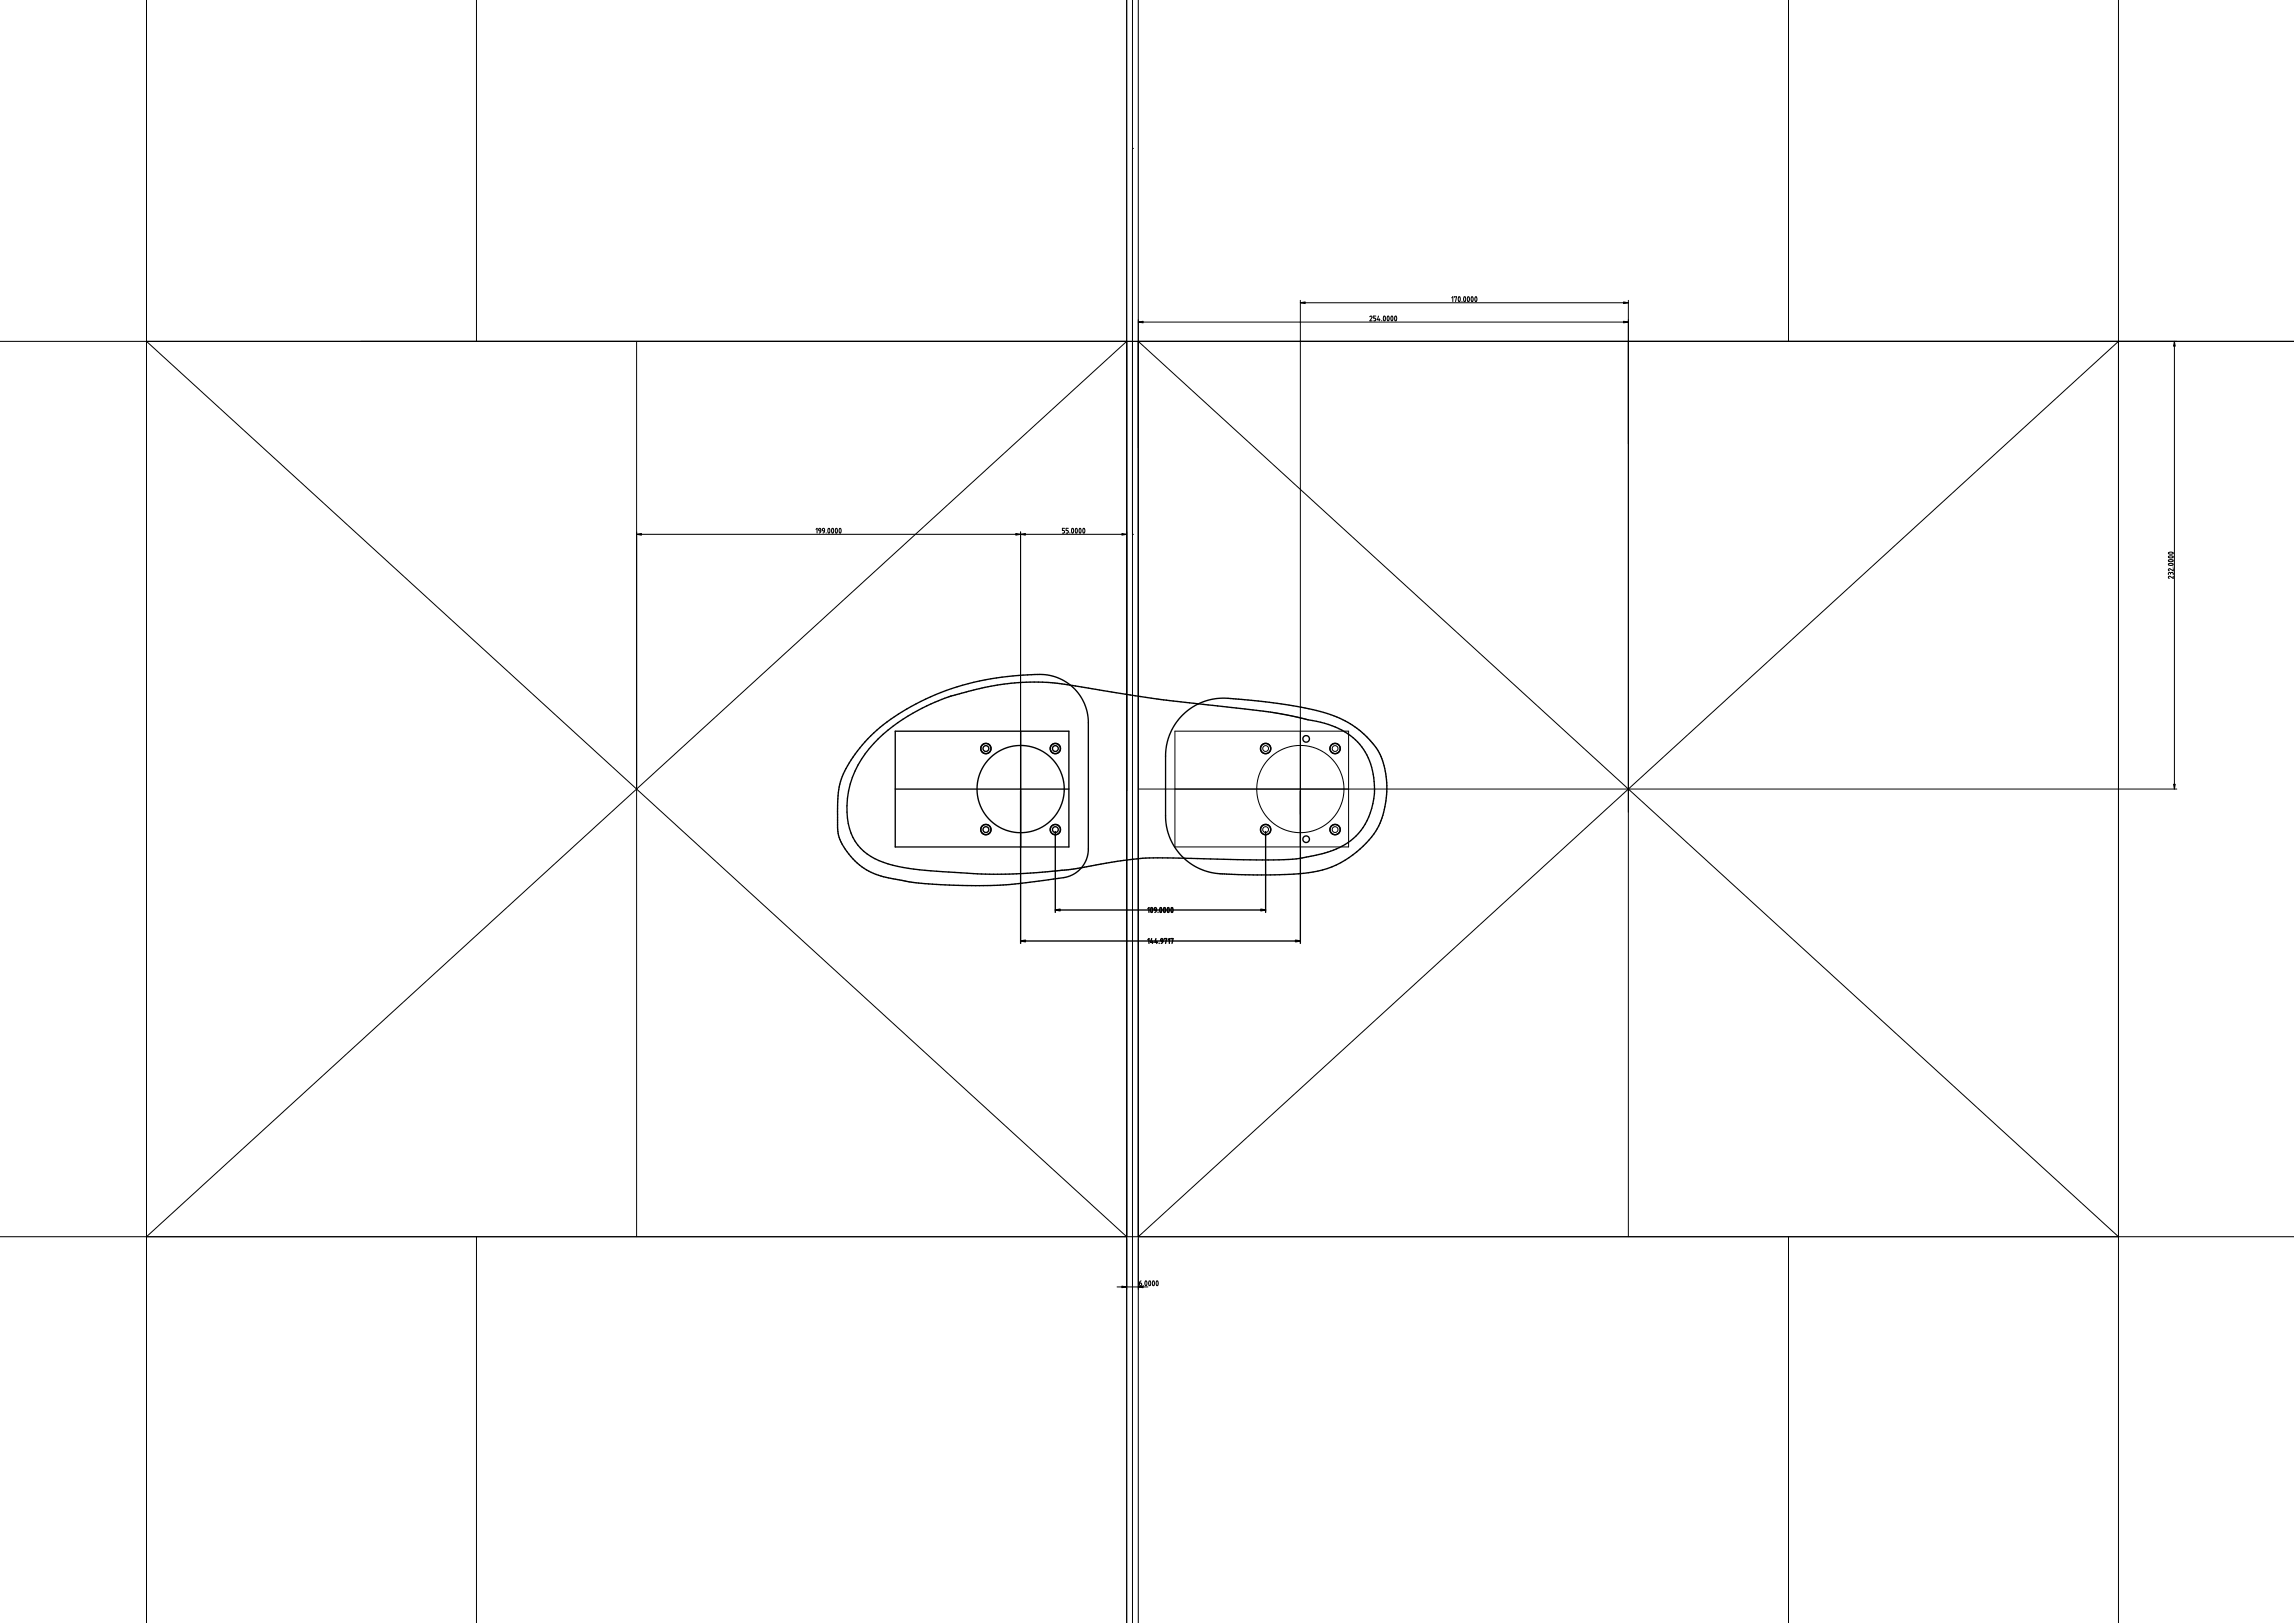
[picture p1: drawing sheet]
<svg xmlns="http://www.w3.org/2000/svg" width="1189mm" height="841mm" viewBox="0 0 1189 841" stroke-linecap="round" stroke-linejoin="round" font-family="sans-serif">
<g fill="#000">
<circle cx="587" cy="77" r=".3"/>
<circle cx="587" cy="277" r=".3"/>
</g>
<g fill="none" stroke="#000" stroke-width=".52">
<path d="M76 0v841M247 0v177M584 0v841M587 0v841M590 0v841M927 0v177M1098 0v841M674 157h170M674 156v283M752 154h1v2M754 154h1l-1 2M756 154l1 1-1 1v-1z"/>
<path d="M758 156h.1M759 154l1 1-1 1-1-1zM761 154l1 1-1 1-1-1zM763 154v1v1l-1-1zM765 154v1v1l-1-1zM844 156v485M0 177h1189M76 177l508 464M330 177v464M584 177l-508 464M590 167h254M590 177l508 464"/>
<path d="M710 164h1l-1 2h1M713 164h-1v1h1v1h-1M714 164v2h1M715 165v1M716 166h.1M717 164l1 1v1l-1-1zM719 164l1 1-1 1v-1zM721 164l1 1-1 1v-1zM723 164l1 1-1 1v-1zM1098 177l-508 464M1127 177v232M330 277h254"/>
<path d="M423 274v2M424 274h1v1h-1zM425 275v1M426 274h1v1h-1zM427 275v1M428 276h.1M429 274l1 1v1l-1-1zM431 274l1 1v1l-1-1zM433 274l1 1-1 1v-1zM435 274l1 1-1 1v-1zM529 276v134M552 274h-1v1h1l-1 1"/>
<path d="M554 274h-1v1h1l-1 1M554 276h.1M556 274v1v1l-1-1zM558 274v1v1l-1-1zM559 274h1v1v1l-1-1zM561 274l1 1v1l-1-1zM1124 292h1l1 1h-1zM1124 290h1l1 1h-1zM1124 288h1l1 1h-1zM1124 286h1l1 1h-1zM1125 297h-1v1M1125 297h1v1"/>
<path d="M1125 297h.1M1126 294h.1M1126 299v1l-2-1v1M1126 295v1l-2-1v1M609 379h90v60h-90zM590 409h538M0 641h1189M247 641v200M927 641v200M579 667h16M591 665h1l-1 1zM591 664v1"/>
<path d="M592 666h.1M594 664v1v1l-1-1zM596 664v1v1l-1-1zM597 664l1 1v1l-1-1zM599 664l1 1v1l-1-1z"/>
<circle cx="656" cy="388" r="1.5"/>
<circle cx="692" cy="388" r="1.5"/>
<circle cx="674" cy="409" r="23"/>
<circle cx="656" cy="430" r="1.5"/>
<circle cx="692" cy="430" r="1.5"/>
</g>
<path d="M674 157l2-1v1zM841 156l3 1h-3zM590 167l2-1v1zM841 166l3 1h-3zM1127 177v2h-1zM330 277l2-1v1zM529 277l2-1v1zM526 276l3 1h-3zM581 276l3 1h-3zM1126 406h1v3zM581 666l3 1h-3zM590 667l2-1v1z" fill="#000" stroke="#000" stroke-width=".52"/>
<g fill="none" stroke="#000" stroke-width=".7">
<path d="M464 379h90v60h-90zM529 379v110M612 371l6-5 8-3 7-1 12 1a164 164 0 0 1 51 10 37 37 0 0 1 23 39 39 39 0 0 1-20 32 60 60 0 0 1-36 9h-25l-12-1-5-2-5-3-4-4-3-4-3-7-2-6v-36l1-5 2-5 2-5zM451 381a130 130 0 0 1 88-32l5 1 4 1 4 2 4 3 3 4 2 3 2 4 1 5v71l-2 5-4 4-4 2-5 1a262 262 0 0 1-80 2l-1-1a38 38 0 0 1-29-15 20 20 0 0 1-5-12v-8a44 44 0 0 1 13-35zM455 383a118 118 0 0 1 69-29 158 158 0 0 1 48 4l30 5 56 6 16 3a56 56 0 0 1 28 11 36 36 0 0 1-2 53 70 70 0 0 1-37 10l-32-1a245 245 0 0 0-50 1l-24 4-14 2a261 261 0 0 1-39 1l-25-2a58 58 0 0 1-31-10 30 30 0 0 1-9-27 51 51 0 0 1 16-31zM464 409h90M674 410v79M547 431v42M656 431v42M547 472h109M595 471v-1v3M597 470v1v2l-1-1z"/>
<path d="M599 472l-1-1 1-1v2l-1 1M600 473h.1M601 470l1 1v2l-1-1zM603 470l1 1v2l-1-1zM605 470l1 1-1 2v-1zM607 470l1 1-1 2v-1zM529 488h145M595 487v-1v3M597 486l-1 2h2M597 488v1M599 486v2h1M599 488v1"/>
<path d="M601 489h.1M602 487h1v1h-1zM603 488l-1 1M604 487l1-1-1 3M605 487l1-1v3M607 487l1-1-1 3"/>
<circle cx="511" cy="388" r="2.6"/>
<circle cx="511" cy="388" r="1.5"/>
<circle cx="547" cy="388" r="2.6"/>
<circle cx="547" cy="388" r="2.7"/>
<circle cx="547" cy="388" r="1.5"/>
<circle cx="656" cy="388" r="2.6"/>
<circle cx="677" cy="383" r="1.7"/>
<circle cx="692" cy="388" r="2.6"/>
<circle cx="529" cy="409" r="23"/>
<circle cx="511" cy="430" r="2.6"/>
<circle cx="511" cy="430" r="1.5"/>
<circle cx="547" cy="430" r="2.6"/>
<circle cx="547" cy="430" r="2.7"/>
<circle cx="547" cy="430" r="1.5"/>
<circle cx="656" cy="430" r="2.6"/>
<circle cx="677" cy="435" r="1.7"/>
<circle cx="692" cy="430" r="2.6"/>
</g>
<path d="M547 472l2-1v1zM653 471l3 1h-3zM529 488l2-1v1zM671 487l3 1h-3z" fill="#000" stroke="#000" stroke-width=".7"/>
</svg>
